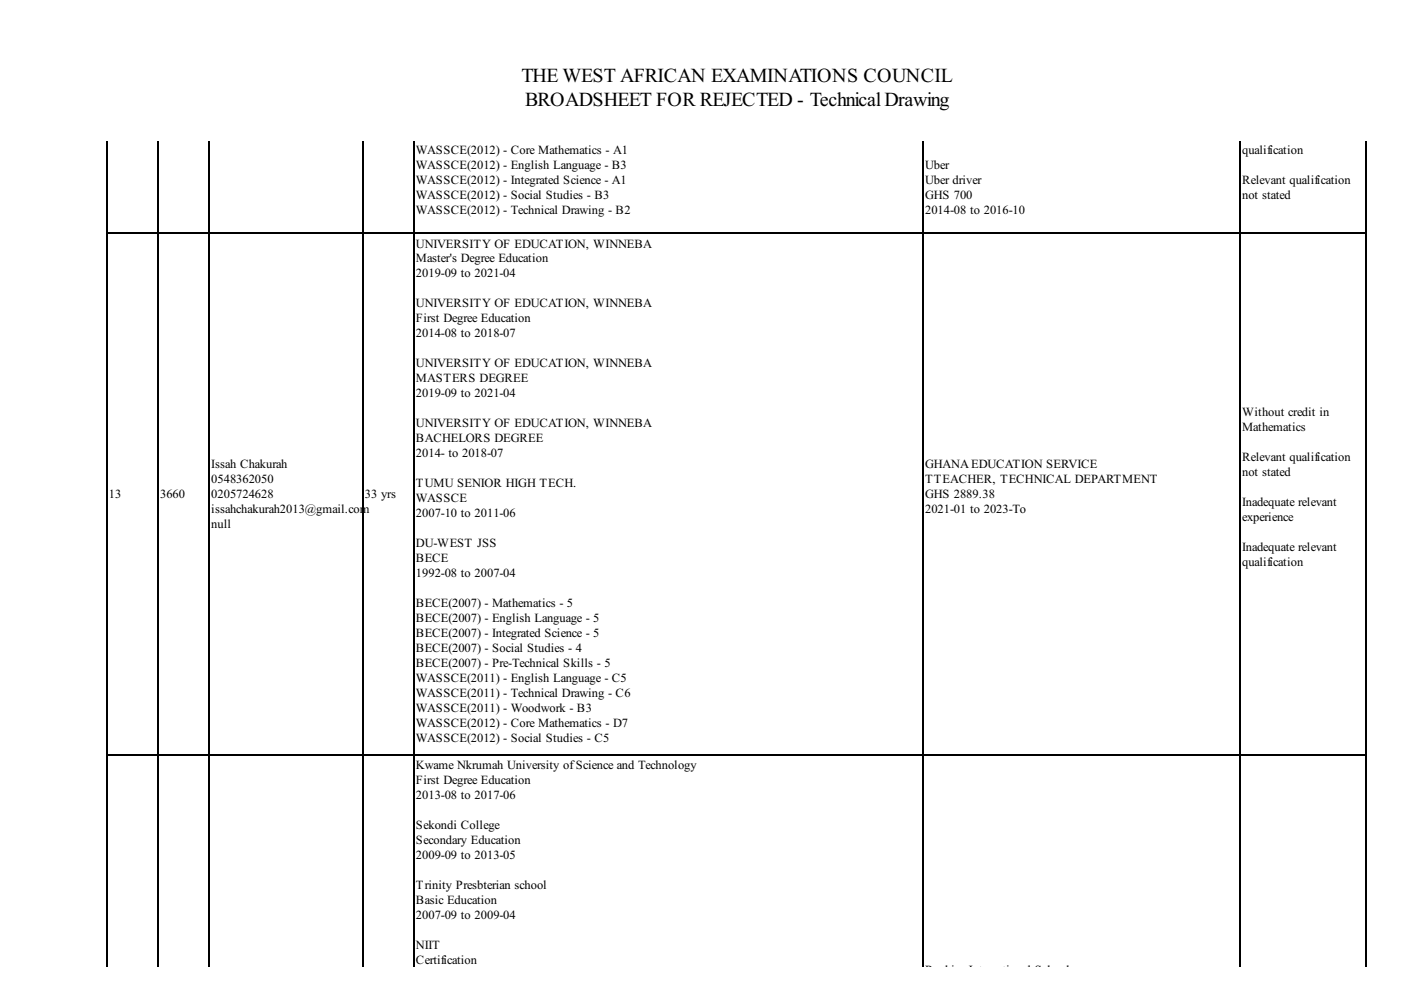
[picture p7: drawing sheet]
<svg xmlns="http://www.w3.org/2000/svg" width="297mm" height="210mm" viewBox="0 0 297 210" stroke-linecap="round" stroke-linejoin="round" font-family="sans-serif">
<defs><g id="words">
<g font-size="4.2">
<text x="110.6" y="17.3">THE WEST AFRICAN EXAMINATIONS COUNCIL</text>
<text x="111.3" y="22.6">BROADSHEET FOR REJECTED - TechnicalDrawing</text>
</g>
<g font-size="2.6">
<text x="88.2" y="32.6">WASSCE(2012) - Core Mathematics - A1</text>
<text x="88.2" y="35.8">WASSCE(2012) - English Language - B3</text>
<text x="196.1" y="35.8">Uber</text>
<text x="263.3" y="32.6">qualification</text>
<text x="88.2" y="39">WASSCE(2012) - Integrated Science - A1</text>
<text x="196.1" y="39">Uber driver</text>
<text x="263.3" y="39">Relevant qualification</text>
<text x="88.2" y="42.2">WASSCE(2012) - Social Studies - B3</text>
<text x="88.2" y="45.3">WASSCE(2012) - Technical Drawing - B2</text>
<text x="196.1" y="42.2">GHS 700</text>
<text x="196.1" y="45.3">2014-08 to 2016-10</text>
<text x="263.3" y="42.2">not stated</text>
<text x="88.2" y="52.5">UNIVERSITY OF EDUCATION, WINNEBA</text>
<text x="88.2" y="55.7">Master's Degree Education</text>
<text x="88.2" y="58.8">2019-09 to 2021-04</text>
<text x="88.2" y="65.2">UNIVERSITY OF EDUCATION, WINNEBA</text>
<text x="88.2" y="68.4">First Degree Education</text>
<text x="88.2" y="71.5">2014-08 to 2018-07</text>
<text x="88.2" y="77.9">UNIVERSITY OF EDUCATION, WINNEBA</text>
<text x="88.2" y="81.1">MASTERS DEGREE</text>
<text x="88.2" y="84.2">2019-09 to 2021-04</text>
<text x="263.3" y="88.2">Without credit in</text>
<text x="88.2" y="90.6">UNIVERSITY OF EDUCATION, WINNEBA</text>
<text x="88.2" y="93.8">BACHELORS DEGREE</text>
<text x="263.3" y="91.4">Mathematics</text>
<text x="44.8" y="99.3">Issah Chakurah</text>
<text x="88.2" y="96.9">2014- to 2018-07</text>
<text x="196.1" y="99.3">GHANA EDUCATION SERVICE</text>
<text x="263.3" y="97.7">Relevant qualification</text>
<text x="263.3" y="100.9">not stated</text>
<text x="23.1" y="105.7">13</text>
<text x="34" y="105.7">3660</text>
<text x="44.8" y="102.5">0548362050</text>
<text x="44.8" y="105.7">0205724628</text>
<text x="77.3" y="105.7">33 yrs</text>
<text x="88.2" y="103.3">TUMU SENIOR HIGH TECH.</text>
<text x="88.2" y="106.5">WASSCE</text>
<text x="196.1" y="102.5">TTEACHER, TECHNICAL DEPARTMENT</text>
<text x="196.1" y="105.7">GHS 2889.38</text>
<text x="263.3" y="107.2">Inadequate relevant</text>
<text x="44.8" y="108.8">issahchakurah2013@gmail.com</text>
<text x="44.8" y="112">null</text>
<text x="88.2" y="109.6">2007-10 to 2011-06</text>
<text x="196.1" y="108.8">2021-01 to 2023-To</text>
<text x="263.3" y="110.4">experience</text>
<text x="88.2" y="116">DU-WEST JSS</text>
<text x="88.2" y="119.2">BECE</text>
<text x="263.3" y="116.8">Inadequate relevant</text>
<text x="263.3" y="119.9">qualification</text>
<text x="88.2" y="122.3">1992-08 to 2007-04</text>
<text x="88.2" y="128.7">BECE(2007) - Mathematics - 5</text>
<text x="88.2" y="131.9">BECE(2007) - English Language - 5</text>
<text x="88.2" y="135">BECE(2007) - Integrated Science - 5</text>
<text x="88.2" y="138.2">BECE(2007) - Social Studies - 4</text>
<text x="88.2" y="141.4">BECE(2007) - Pre-Technical Skills - 5</text>
<text x="88.2" y="144.6">WASSCE(2011) - English Language - C5</text>
<text x="88.2" y="147.7">WASSCE(2011) - Technical Drawing - C6</text>
<text x="88.2" y="150.9">WASSCE(2011) - Woodwork - B3</text>
<text x="88.2" y="154.1">WASSCE(2012) - Core Mathematics - D7</text>
<text x="88.2" y="157.3">WASSCE(2012) - Social Studies - C5</text>
<text x="88.2" y="163.1">Kwame Nkrumah University ofScience and Technology</text>
<text x="88.2" y="166.2">First Degree Education</text>
<text x="88.2" y="169.4">2013-08 to 2017-06</text>
<text x="88.2" y="175.8">Sekondi College</text>
<text x="88.2" y="178.9">Secondary Education</text>
<text x="88.2" y="182.1">2009-09 to 2013-05</text>
<text x="88.2" y="188.5">Trinity Presbterian school</text>
<text x="88.2" y="191.6">Basic Education</text>
<text x="88.2" y="194.8">2007-09 to 2009-04</text>
<text x="88.2" y="201.2">NIIT</text>
<text x="88.2" y="204.3">Certification</text>
<text x="196.1" y="206.5">Rockies International School</text>
</g>
</g></defs>
<path d="M22.7 29.9v175M33.6 29.9v175M44.4 29.9v175M76.9 29.9v175M87.8 29.9v175M195.7 29.9v175M263 29.9v175M289.7 29.9v175M22.6 49.4h267.2M22.6 160h267.2" fill="none" stroke="#000" stroke-width=".26"/>
<use href="#words"/>
</svg>
